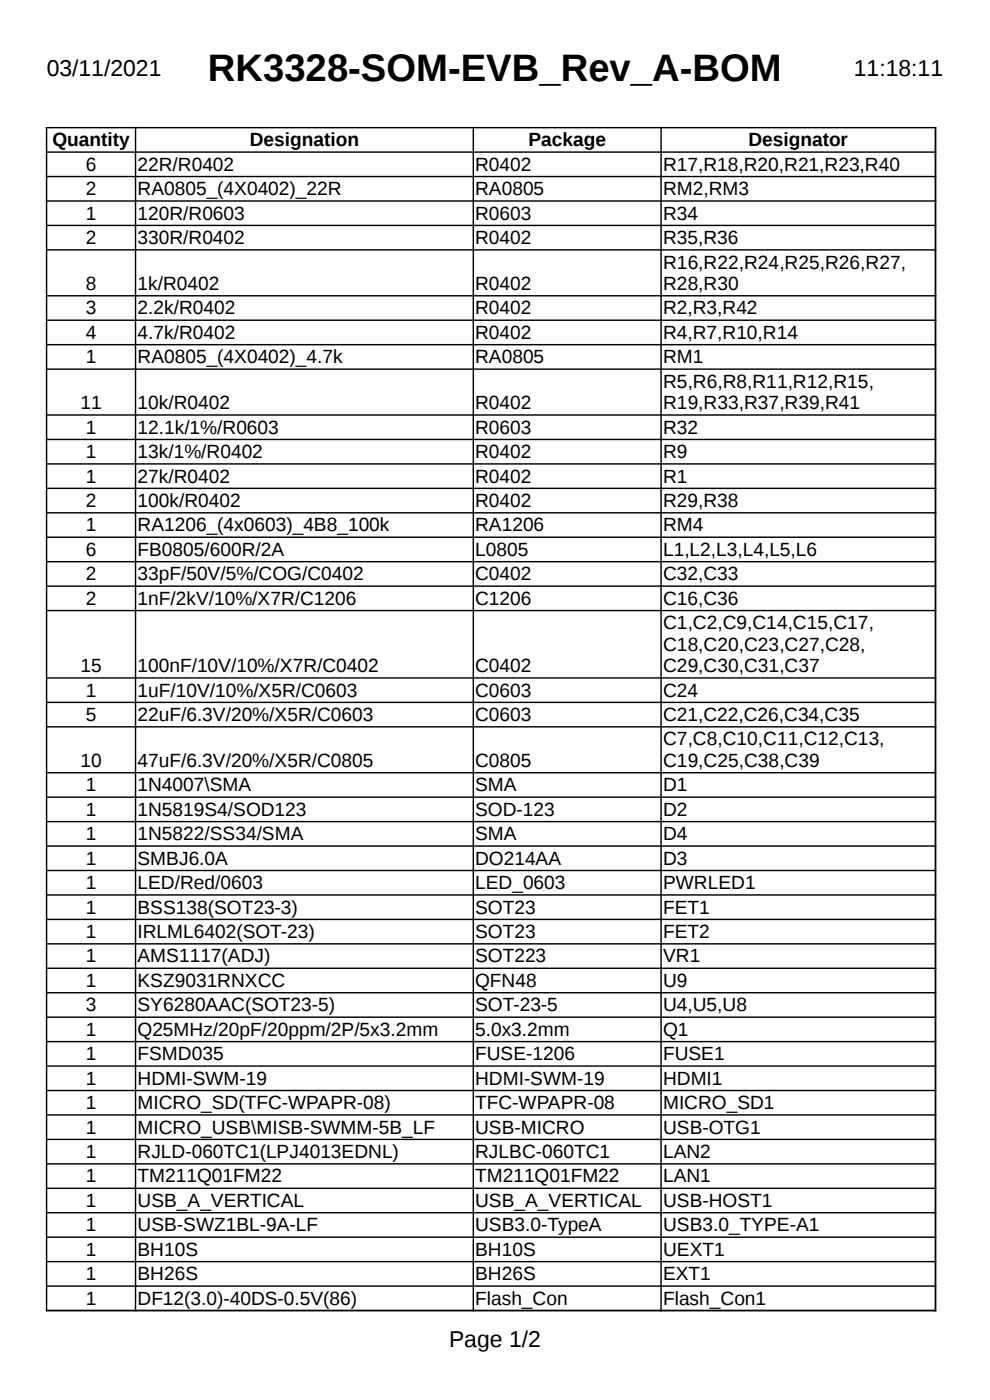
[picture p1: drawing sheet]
<svg xmlns="http://www.w3.org/2000/svg" width="210mm" height="297mm" viewBox="0 0 210 297" stroke-linecap="round" stroke-linejoin="round" font-family="sans-serif">
<defs><g id="words">
<text font-size="8.1" x="44.1" y="17.3">RK3328-SOM-EVB_Rev_A-BOM</text>
<g font-size="4.9">
<text x="9.9" y="16.1">03/11/2021</text>
<text x="181.2" y="16.1">11:18:11</text>
<text x="95.2" y="285.8">Page 1/2</text>
</g>
<g font-size="4.1">
<text x="11.1" y="31">Quantity</text>
<text x="53" y="31">Designation</text>
<text x="112.1" y="31">Package</text>
<text x="158.7" y="31">Designator</text>
<text x="18.2" y="36.2">6</text>
<text x="18.2" y="41.4">2</text>
<text x="29.2" y="36.2">22R/R0402</text>
<text x="29.2" y="41.4">RA0805_(4X0402)_22R</text>
<text x="100.8" y="36.2">R0402</text>
<text x="100.8" y="41.4">RA0805</text>
<text x="140.7" y="36.2">R17,R18,R20,R21,R23,R40</text>
<text x="140.7" y="41.4">RM2,RM3</text>
<text x="18.2" y="46.6">1</text>
<text x="29.2" y="46.6">120R/R0603</text>
<text x="100.8" y="46.6">R0603</text>
<text x="140.7" y="46.6">R34</text>
<text x="18.2" y="51.8">2</text>
<text x="29.2" y="51.8">330R/R0402</text>
<text x="100.8" y="51.8">R0402</text>
<text x="140.7" y="51.8">R35,R36</text>
<text x="140.7" y="57">R16,R22,R24,R25,R26,R27,</text>
<text x="18.2" y="61.5">8</text>
<text x="29.2" y="61.5">1k/R0402</text>
<text x="100.8" y="61.5">R0402</text>
<text x="140.7" y="61.5">R28,R30</text>
<text x="18.2" y="66.7">3</text>
<text x="18.2" y="71.9">4</text>
<text x="29.2" y="66.7">2.2k/R0402</text>
<text x="29.2" y="71.9">4.7k/R0402</text>
<text x="100.8" y="66.7">R0402</text>
<text x="100.8" y="71.9">R0402</text>
<text x="140.7" y="66.7">R2,R3,R42</text>
<text x="140.7" y="71.9">R4,R7,R10,R14</text>
<text x="18.2" y="77.1">1</text>
<text x="29.2" y="77.1">RA0805_(4X0402)_4.7k</text>
<text x="100.8" y="77.1">RA0805</text>
<text x="140.7" y="77.1">RM1</text>
<text x="140.7" y="82.2">R5,R6,R8,R11,R12,R15,</text>
<text x="17.1" y="86.8">11</text>
<text x="29.2" y="86.8">10k/R0402</text>
<text x="100.8" y="86.8">R0402</text>
<text x="140.7" y="86.8">R19,R33,R37,R39,R41</text>
<text x="18.2" y="92">1</text>
<text x="29.2" y="92">12.1k/1%/R0603</text>
<text x="100.8" y="92">R0603</text>
<text x="140.7" y="92">R32</text>
<text x="18.2" y="97.2">1</text>
<text x="29.2" y="97.2">13k/1%/R0402</text>
<text x="100.8" y="97.2">R0402</text>
<text x="140.7" y="97.2">R9</text>
<text x="18.2" y="102.4">1</text>
<text x="18.2" y="107.5">2</text>
<text x="29.2" y="102.4">27k/R0402</text>
<text x="29.2" y="107.5">100k/R0402</text>
<text x="100.8" y="102.4">R0402</text>
<text x="100.8" y="107.5">R0402</text>
<text x="140.7" y="102.4">R1</text>
<text x="140.7" y="107.5">R29,R38</text>
<text x="18.2" y="112.7">1</text>
<text x="29.2" y="112.7">RA1206_(4x0603)_4B8_100k</text>
<text x="100.8" y="112.7">RA1206</text>
<text x="140.7" y="112.7">RM4</text>
<text x="18.2" y="117.9">6</text>
<text x="29.2" y="117.9">FB0805/600R/2A</text>
<text x="100.8" y="117.9">L0805</text>
<text x="140.7" y="117.9">L1,L2,L3,L4,L5,L6</text>
<text x="18.2" y="123.1">2</text>
<text x="29.2" y="123.1">33pF/50V/5%/COG/C0402</text>
<text x="100.8" y="123.1">C0402</text>
<text x="140.7" y="123.1">C32,C33</text>
<text x="18.2" y="128.3">2</text>
<text x="29.2" y="128.3">1nF/2kV/10%/X7R/C1206</text>
<text x="100.8" y="128.3">C1206</text>
<text x="140.7" y="128.3">C16,C36</text>
<text x="140.7" y="133.5">C1,C2,C9,C14,C15,C17,</text>
<text x="17.1" y="142.6">15</text>
<text x="29.2" y="142.6">100nF/10V/10%/X7R/C0402</text>
<text x="100.8" y="142.6">C0402</text>
<text x="140.7" y="138">C18,C20,C23,C27,C28,</text>
<text x="140.7" y="142.6">C29,C30,C31,C37</text>
<text x="18.2" y="147.8">1</text>
<text x="29.2" y="147.8">1uF/10V/10%/X5R/C0603</text>
<text x="100.8" y="147.8">C0603</text>
<text x="140.7" y="147.8">C24</text>
<text x="18.2" y="153">5</text>
<text x="29.2" y="153">22uF/6.3V/20%/X5R/C0603</text>
<text x="100.8" y="153">C0603</text>
<text x="140.7" y="153">C21,C22,C26,C34,C35</text>
<text x="140.7" y="158.1">C7,C8,C10,C11,C12,C13,</text>
<text x="17.1" y="162.7">10</text>
<text x="18.2" y="167.9">1</text>
<text x="29.2" y="162.7">47uF/6.3V/20%/X5R/C0805</text>
<text x="29.2" y="167.9">1N4007\SMA</text>
<text x="100.8" y="162.7">C0805</text>
<text x="100.8" y="167.9">SMA</text>
<text x="140.7" y="167.9">D1</text>
<text x="140.7" y="162.7">C19,C25,C38,C39</text>
<text x="18.2" y="173.1">1</text>
<text x="29.2" y="173.1">1N5819S4/SOD123</text>
<text x="100.8" y="173.1">SOD-123</text>
<text x="140.7" y="173.1">D2</text>
<text x="18.2" y="178.2">1</text>
<text x="29.2" y="178.2">1N5822/SS34/SMA</text>
<text x="100.8" y="178.2">SMA</text>
<text x="140.7" y="178.2">D4</text>
<text x="18.2" y="183.4">1</text>
<text x="29.2" y="183.4">SMBJ6.0A</text>
<text x="100.8" y="183.4">DO214AA</text>
<text x="140.7" y="183.4">D3</text>
<text x="18.2" y="188.6">1</text>
<text x="29.2" y="188.6">LED/Red/0603</text>
<text x="100.8" y="188.6">LED_0603</text>
<text x="140.7" y="188.6">PWRLED1</text>
<text x="18.2" y="193.8">1</text>
<text x="29.2" y="193.8">BSS138(SOT23-3)</text>
<text x="100.8" y="193.8">SOT23</text>
<text x="140.7" y="193.8">FET1</text>
<text x="18.2" y="199">1</text>
<text x="29.2" y="199">IRLML6402(SOT-23)</text>
<text x="100.8" y="199">SOT23</text>
<text x="140.7" y="199">FET2</text>
<text x="18.2" y="204.2">1</text>
<text x="18.2" y="209.4">1</text>
<text x="29.2" y="204.2">AMS1117(ADJ)</text>
<text x="29.2" y="209.4">KSZ9031RNXCC</text>
<text x="100.8" y="204.2">SOT223</text>
<text x="100.8" y="209.4">QFN48</text>
<text x="140.7" y="204.2">VR1</text>
<text x="140.7" y="209.4">U9</text>
<text x="18.2" y="214.5">3</text>
<text x="29.2" y="214.5">SY6280AAC(SOT23-5)</text>
<text x="100.8" y="214.5">SOT-23-5</text>
<text x="140.7" y="214.5">U4,U5,U8</text>
<text x="18.2" y="219.7">1</text>
<text x="29.2" y="219.7">Q25MHz/20pF/20ppm/2P/5x3.2mm</text>
<text x="100.8" y="219.7">5.0x3.2mm</text>
<text x="140.7" y="219.7">Q1</text>
<text x="18.2" y="224.9">1</text>
<text x="29.2" y="224.9">FSMD035</text>
<text x="100.8" y="224.9">FUSE-1206</text>
<text x="140.7" y="224.9">FUSE1</text>
<text x="18.2" y="230.1">1</text>
<text x="29.2" y="230.1">HDMI-SWM-19</text>
<text x="100.8" y="230.1">HDMI-SWM-19</text>
<text x="140.7" y="230.1">HDMI1</text>
<text x="18.2" y="235.3">1</text>
<text x="29.2" y="235.3">MICRO_SD(TFC-WPAPR-08)</text>
<text x="100.8" y="235.3">TFC-WPAPR-08</text>
<text x="140.7" y="235.3">MICRO_SD1</text>
<text x="18.2" y="240.5">1</text>
<text x="18.2" y="245.7">1</text>
<text x="29.2" y="240.5">MICRO_USB\MISB-SWMM-5B_LF</text>
<text x="29.2" y="245.7">RJLD-060TC1(LPJ4013EDNL)</text>
<text x="100.8" y="240.5">USB-MICRO</text>
<text x="100.8" y="245.7">RJLBC-060TC1</text>
<text x="140.7" y="240.5">USB-OTG1</text>
<text x="140.7" y="245.7">LAN2</text>
<text x="18.2" y="250.8">1</text>
<text x="29.2" y="250.8">TM211Q01FM22</text>
<text x="100.8" y="250.8">TM211Q01FM22</text>
<text x="140.7" y="250.8">LAN1</text>
<text x="18.2" y="256">1</text>
<text x="29.2" y="256">USB_A_VERTICAL</text>
<text x="100.8" y="256">USB_A_VERTICAL</text>
<text x="140.7" y="256">USB-HOST1</text>
<text x="18.2" y="261.2">1</text>
<text x="29.2" y="261.2">USB-SWZ1BL-9A-LF</text>
<text x="100.8" y="261.2">USB3.0-TypeA</text>
<text x="140.7" y="261.2">USB3.0_TYPE-A1</text>
<text x="18.2" y="266.4">1</text>
<text x="29.2" y="266.4">BH10S</text>
<text x="100.8" y="266.4">BH10S</text>
<text x="140.7" y="266.4">UEXT1</text>
<text x="18.2" y="271.6">1</text>
<text x="29.2" y="271.6">BH26S</text>
<text x="100.8" y="271.6">BH26S</text>
<text x="140.7" y="271.6">EXT1</text>
<text x="18.2" y="276.8">1</text>
<text x="29.2" y="276.8">DF12(3.0)-40DS-0.5V(86)</text>
<text x="100.8" y="276.8">Flash_Con</text>
<text x="140.7" y="276.8">Flash_Con1</text>
</g>
</g></defs>
<g fill="none" stroke="#000" stroke-width=".3">
<path d="M9.7 27.1h188.9M9.7 32.3h188.9M9.7 37.5h188.9M9.9 26.9v251.3M28.8 26.9v251.3M100.4 26.9v251.3M140.2 26.9v251.3M198.4 26.9v251.3M9.7 42.6h188.9M9.7 47.8h188.9M9.7 53h188.9M9.7 62.7h188.9"/>
<path d="M9.7 67.9h188.9M9.7 73.1h188.9M9.7 78.3h188.9M9.7 88h188.9M9.7 93.2h188.9M9.7 98.4h188.9M9.7 103.6h188.9M9.7 108.8h188.9M9.7 114h188.9M9.7 119.2h188.9M9.7 124.3h188.9M9.7 129.5h188.9"/>
<path d="M9.7 143.8h188.9M9.7 149h188.9M9.7 154.2h188.9M9.7 163.9h188.9M9.7 169.1h188.9M9.7 174.3h188.9M9.7 179.5h188.9M9.7 184.7h188.9M9.7 189.9h188.9M9.7 195h188.9M9.7 200.2h188.9M9.7 205.4h188.9"/>
<path d="M9.7 210.6h188.9M9.7 215.8h188.9M9.7 221h188.9M9.7 226.2h188.9M9.7 231.3h188.9M9.7 236.5h188.9M9.7 241.7h188.9M9.7 246.9h188.9M9.7 252.1h188.9M9.7 257.3h188.9M9.7 262.5h188.9M9.7 267.6h188.9"/>
<path d="M9.7 272.8h188.9M9.7 278h188.9"/>
</g>
<use href="#words"/>
</svg>
